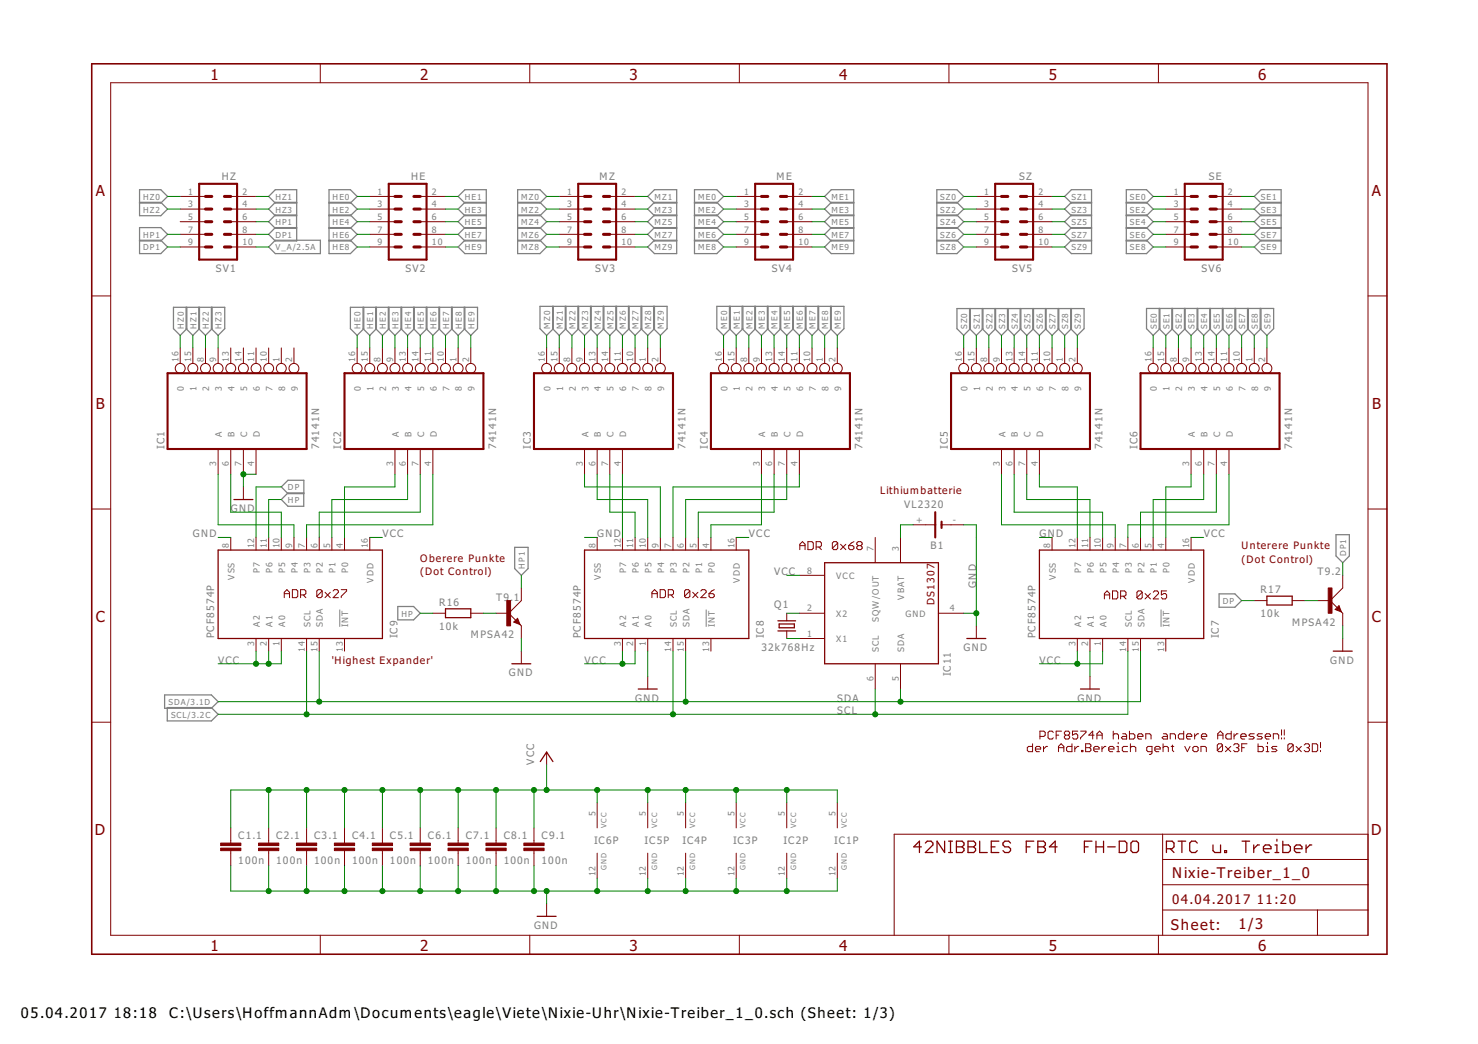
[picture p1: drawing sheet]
<svg xmlns="http://www.w3.org/2000/svg" width="297mm" height="210mm" viewBox="0 0 297 210" stroke-linecap="round" stroke-linejoin="round" font-family="sans-serif">
<defs><g id="words">
<g font-size="3.7" fill="#800000">
<text x="42.3" y="16">1</text>
<text x="84.4" y="16">2</text>
<text x="126.5" y="16">3</text>
<text x="168.7" y="16">4</text>
<text x="210.8" y="16">5</text>
<text x="252.9" y="16">6</text>
<text x="19.2" y="39.4">A</text>
<text x="275.7" y="39.4">A</text>
<text x="19.3" y="82.2">B</text>
<text x="275.8" y="82.2">B</text>
<text x="19.2" y="125.1">C</text>
<text x="275.7" y="125.1">C</text>
<text x="19.1" y="167.9">D</text>
<text x="275.6" y="167.9">D</text>
<text x="42.3" y="191.2">1</text>
<text x="84.4" y="191.2">2</text>
<text x="126.5" y="191.2">3</text>
<text x="168.7" y="191.2">4</text>
<text x="210.8" y="191.2">5</text>
<text x="252.9" y="191.2">6</text>
</g>
<g font-size="3.6" fill="#800000">
<text x="235.6" y="176.6">Nixie-Treiber_1_0</text>
<text x="235.3" y="186.9">Sheet:</text>
<text x="248.9" y="186.8">1/3</text>
</g>
<g font-size="3.5">
<text x="4.2" y="204.7">05.04.2017</text>
<text x="22.9" y="204.7">18:18</text>
<text x="34" y="204.7">C:\Users\HoffmannAdm\Documents\eagle\Viete\Nixie-Uhr\Nixie-Treiber_1_0.sch (Sheet: 1/3)</text>
</g>
<g font-size="3.2" fill="#800000">
<text x="235.6" y="181.7">04.04.2017</text>
<text x="252.6" y="181.7">11:20</text>
</g>
<g font-size="2.5" fill="#808080">
<text x="44.6" y="36.2">HZ</text>
<text x="82.6" y="36.2">HE</text>
<text x="120.5" y="36.2">MZ</text>
<text x="156.1" y="36.2">ME</text>
<text x="204.8" y="36.2">SZ</text>
<text x="242.9" y="36.2">SE</text>
<text x="43.4" y="54.7">SV1</text>
<text x="81.5" y="54.7">SV2</text>
<text x="119.6" y="54.7">SV3</text>
<text x="155.1" y="54.7">SV4</text>
<text x="203.4" y="54.7">SV5</text>
<text x="241.5" y="54.7">SV6</text>
<text x="33" y="90.3" transform="rotate(-90 33 90.3)">IC1</text>
<text x="64.1" y="90.3" transform="rotate(-90 64.1 90.3)">74141N</text>
<text x="68.6" y="90.3" transform="rotate(-90 68.6 90.3)">IC2</text>
<text x="99.7" y="90.3" transform="rotate(-90 99.7 90.3)">74141N</text>
<text x="106.7" y="90.3" transform="rotate(-90 106.7 90.3)">IC3</text>
<text x="137.8" y="90.3" transform="rotate(-90 137.8 90.3)">74141N</text>
<text x="142.2" y="90.3" transform="rotate(-90 142.2 90.3)">IC4</text>
<text x="173.3" y="90.3" transform="rotate(-90 173.3 90.3)">74141N</text>
<text x="190.5" y="90.3" transform="rotate(-90 190.5 90.3)">IC5</text>
<text x="221.6" y="90.3" transform="rotate(-90 221.6 90.3)">74141N</text>
<text x="228.6" y="90.3" transform="rotate(-90 228.6 90.3)">IC6</text>
<text x="259.7" y="90.3" transform="rotate(-90 259.7 90.3)">74141N</text>
<text x="46.4" y="103">GND</text>
<text x="181.7" y="102.2">VL2320</text>
<text x="38.8" y="108.1">GND</text>
<text x="76.8" y="108.1">VCC</text>
<text x="120" y="108.1">GND</text>
<text x="150.5" y="108.1">VCC</text>
<text x="187" y="110.5">B1</text>
<text x="208.9" y="108.1">GN</text>
<text x="212.2" y="108.1">D</text>
<text x="241.9" y="108.1">VCC</text>
<text x="155.6" y="115.7">VCC</text>
<text x="196.2" y="118.2" transform="rotate(-90 196.2 118.2)">GND</text>
<text x="253.3" y="119.3">R17</text>
<text x="264.8" y="115.7">T9.2</text>
<text x="88.3" y="121.8">R16</text>
<text x="99.7" y="120.8">T9.1</text>
<text x="155.6" y="122.3">Q1</text>
<text x="253.3" y="124.1">10k</text>
<text x="259.7" y="125.8">MPSA42</text>
<text x="43.1" y="128.4" transform="rotate(-90 43.1 128.4)">PCF8574P</text>
<text x="79.9" y="128.4" transform="rotate(-90 79.9 128.4)">IC9</text>
<text x="88.3" y="126.6">10k</text>
<text x="94.6" y="128.4">MPSA42</text>
<text x="116.7" y="128.4" transform="rotate(-90 116.7 128.4)">PCF8574P</text>
<text x="153" y="130.9">32k768Hz</text>
<text x="153.5" y="128.4" transform="rotate(-90 153.5 128.4)">IC8</text>
<text x="193.7" y="130.9">GND</text>
<text x="208.1" y="128.4" transform="rotate(-90 208.1 128.4)">PCF8574P</text>
<text x="245" y="128.4" transform="rotate(-90 245 128.4)">IC7</text>
<text x="43.8" y="133.4">VCC</text>
<text x="102.2" y="136">GND</text>
<text x="117.5" y="133.4">VCC</text>
<text x="191.1" y="136" transform="rotate(-90 191.1 136)">IC11</text>
<text x="208.9" y="133.4">VCC</text>
<text x="267.3" y="133.4">GND</text>
<text x="127.6" y="141.1">GND</text>
<text x="168.3" y="141.1">SDA</text>
<text x="168.3" y="143.6">SCL</text>
<text x="216.5" y="141.1">GND</text>
<text x="107.3" y="153.8" transform="rotate(-90 107.3 153.8)">VCC</text>
<text x="47.9" y="173.7">100n</text>
<text x="47.9" y="168.6">C1.1</text>
<text x="55.5" y="173.7">100n</text>
<text x="55.5" y="168.6">C2.1</text>
<text x="63.1" y="173.7">100n</text>
<text x="63.1" y="168.6">C3.1</text>
<text x="70.8" y="173.7">100n</text>
<text x="70.8" y="168.6">C4.1</text>
<text x="78.4" y="173.7">100n</text>
<text x="78.4" y="168.6">C5.1</text>
<text x="86" y="173.7">100n</text>
<text x="86" y="168.6">C6.1</text>
<text x="93.6" y="173.7">100n</text>
<text x="93.6" y="168.6">C7.1</text>
<text x="101.2" y="173.7">100n</text>
<text x="101.2" y="168.6">C8.1</text>
<text x="108.8" y="173.7">100n</text>
<text x="108.8" y="168.6">C9.1</text>
<text x="119.4" y="169.6">IC6P</text>
<text x="129.5" y="169.6">IC5P</text>
<text x="137.2" y="169.6">IC4P</text>
<text x="147.3" y="169.6">IC3P</text>
<text x="157.5" y="169.6">IC2P</text>
<text x="167.6" y="169.6">IC1P</text>
<text x="107.3" y="186.8">GND</text>
</g>
<g font-size="2.5" fill="#800000">
<text x="176.9" y="99.4">Lithiumbatterie</text>
<text x="84.5" y="113">Oberere Punkte</text>
<text x="249.5" y="110.5">Unterere Punkte</text>
<text x="249.5" y="113.1">(Dot Control)</text>
<text x="84.5" y="115.7">(Dot Control)</text>
<text x="187.8" y="121.6" transform="rotate(-90 187.8 121.6)">DS1307</text>
<text x="66.7" y="133.4">'Highest Expander'</text>
</g>
<g font-size="2.1" fill="#808080">
<text x="37.8" y="39.1">1</text>
<text x="37.8" y="41.7">3</text>
<text x="48.7" y="39.1">2</text>
<text x="48.7" y="41.7">4</text>
<text x="75.9" y="39.1">1</text>
<text x="75.9" y="41.7">3</text>
<text x="86.8" y="39.1">2</text>
<text x="86.8" y="41.7">4</text>
<text x="114" y="39.1">1</text>
<text x="114" y="41.7">3</text>
<text x="124.9" y="39.1">2</text>
<text x="124.9" y="41.7">4</text>
<text x="149.5" y="39.1">1</text>
<text x="149.5" y="41.7">3</text>
<text x="160.4" y="39.1">2</text>
<text x="160.4" y="41.7">4</text>
<text x="197.8" y="39.1">1</text>
<text x="197.8" y="41.7">3</text>
<text x="208.7" y="39.1">2</text>
<text x="208.7" y="41.7">4</text>
<text x="235.9" y="39.1">1</text>
<text x="235.9" y="41.7">3</text>
<text x="246.8" y="39.1">2</text>
<text x="246.8" y="41.7">4</text>
<text x="37.8" y="44.2">5</text>
<text x="37.8" y="46.8">7</text>
<text x="48.7" y="44.2">6</text>
<text x="48.7" y="46.8">8</text>
<text x="75.9" y="44.2">5</text>
<text x="75.9" y="46.8">7</text>
<text x="86.8" y="44.2">6</text>
<text x="86.8" y="46.8">8</text>
<text x="114" y="44.2">5</text>
<text x="114" y="46.8">7</text>
<text x="124.9" y="44.2">6</text>
<text x="124.9" y="46.8">8</text>
<text x="149.5" y="44.2">5</text>
<text x="149.5" y="46.8">7</text>
<text x="160.4" y="44.2">6</text>
<text x="160.4" y="46.8">8</text>
<text x="197.8" y="44.2">5</text>
<text x="197.8" y="46.8">7</text>
<text x="208.7" y="44.2">6</text>
<text x="208.7" y="46.8">8</text>
<text x="235.9" y="44.2">5</text>
<text x="235.9" y="46.8">7</text>
<text x="246.8" y="44.2">6</text>
<text x="246.8" y="46.8">8</text>
<text x="37.8" y="49.3">9</text>
<text x="48.7" y="49.3">10</text>
<text x="75.9" y="49.3">9</text>
<text x="86.8" y="49.3">10</text>
<text x="114" y="49.3">9</text>
<text x="124.9" y="49.3">10</text>
<text x="149.5" y="49.3">9</text>
<text x="160.4" y="49.3">10</text>
<text x="197.8" y="49.3">9</text>
<text x="208.7" y="49.3">10</text>
<text x="235.9" y="49.3">9</text>
<text x="246.8" y="49.3">10</text>
<text x="35.9" y="72.7" transform="rotate(-90 35.9 72.7)">16</text>
<text x="38.4" y="72.7" transform="rotate(-90 38.4 72.7)">15</text>
<text x="40.9" y="72.7" transform="rotate(-90 40.9 72.7)">8</text>
<text x="43.5" y="72.7" transform="rotate(-90 43.5 72.7)">9</text>
<text x="46" y="72.7" transform="rotate(-90 46 72.7)">13</text>
<text x="48.6" y="72.7" transform="rotate(-90 48.6 72.7)">14</text>
<text x="51.1" y="72.7" transform="rotate(-90 51.1 72.7)">11</text>
<text x="53.6" y="72.7" transform="rotate(-90 53.6 72.7)">10</text>
<text x="56.2" y="72.7" transform="rotate(-90 56.2 72.7)">1</text>
<text x="58.7" y="72.7" transform="rotate(-90 58.7 72.7)">2</text>
<text x="71.4" y="72.7" transform="rotate(-90 71.4 72.7)">16</text>
<text x="74" y="72.7" transform="rotate(-90 74 72.7)">15</text>
<text x="76.5" y="72.7" transform="rotate(-90 76.5 72.7)">8</text>
<text x="79" y="72.7" transform="rotate(-90 79 72.7)">9</text>
<text x="81.6" y="72.7" transform="rotate(-90 81.6 72.7)">13</text>
<text x="84.1" y="72.7" transform="rotate(-90 84.1 72.7)">14</text>
<text x="86.6" y="72.7" transform="rotate(-90 86.6 72.7)">11</text>
<text x="89.2" y="72.7" transform="rotate(-90 89.2 72.7)">10</text>
<text x="91.7" y="72.7" transform="rotate(-90 91.7 72.7)">1</text>
<text x="94.3" y="72.7" transform="rotate(-90 94.3 72.7)">2</text>
<text x="109.5" y="72.7" transform="rotate(-90 109.5 72.7)">16</text>
<text x="112" y="72.7" transform="rotate(-90 112 72.7)">15</text>
<text x="114.6" y="72.7" transform="rotate(-90 114.6 72.7)">8</text>
<text x="117.1" y="72.7" transform="rotate(-90 117.1 72.7)">9</text>
<text x="119.7" y="72.7" transform="rotate(-90 119.7 72.7)">13</text>
<text x="122.2" y="72.7" transform="rotate(-90 122.2 72.7)">14</text>
<text x="124.7" y="72.7" transform="rotate(-90 124.7 72.7)">11</text>
<text x="127.3" y="72.7" transform="rotate(-90 127.3 72.7)">10</text>
<text x="129.8" y="72.7" transform="rotate(-90 129.8 72.7)">1</text>
<text x="132.4" y="72.7" transform="rotate(-90 132.4 72.7)">2</text>
<text x="145.1" y="72.7" transform="rotate(-90 145.1 72.7)">16</text>
<text x="147.6" y="72.7" transform="rotate(-90 147.6 72.7)">15</text>
<text x="150.1" y="72.7" transform="rotate(-90 150.1 72.7)">8</text>
<text x="152.7" y="72.7" transform="rotate(-90 152.7 72.7)">9</text>
<text x="155.2" y="72.7" transform="rotate(-90 155.2 72.7)">13</text>
<text x="157.8" y="72.7" transform="rotate(-90 157.8 72.7)">14</text>
<text x="160.3" y="72.7" transform="rotate(-90 160.3 72.7)">11</text>
<text x="162.8" y="72.7" transform="rotate(-90 162.8 72.7)">10</text>
<text x="165.4" y="72.7" transform="rotate(-90 165.4 72.7)">1</text>
<text x="167.9" y="72.7" transform="rotate(-90 167.9 72.7)">2</text>
<text x="193.3" y="72.7" transform="rotate(-90 193.3 72.7)">16</text>
<text x="195.8" y="72.7" transform="rotate(-90 195.8 72.7)">15</text>
<text x="198.4" y="72.7" transform="rotate(-90 198.4 72.7)">8</text>
<text x="200.9" y="72.7" transform="rotate(-90 200.9 72.7)">9</text>
<text x="203.5" y="72.7" transform="rotate(-90 203.5 72.7)">13</text>
<text x="206" y="72.7" transform="rotate(-90 206 72.7)">14</text>
<text x="208.5" y="72.7" transform="rotate(-90 208.5 72.7)">11</text>
<text x="211.1" y="72.7" transform="rotate(-90 211.1 72.7)">10</text>
<text x="213.6" y="72.7" transform="rotate(-90 213.6 72.7)">1</text>
<text x="216.2" y="72.7" transform="rotate(-90 216.2 72.7)">2</text>
<text x="231.4" y="72.7" transform="rotate(-90 231.4 72.7)">16</text>
<text x="233.9" y="72.7" transform="rotate(-90 233.9 72.7)">15</text>
<text x="236.5" y="72.7" transform="rotate(-90 236.5 72.7)">8</text>
<text x="239" y="72.7" transform="rotate(-90 239 72.7)">9</text>
<text x="241.6" y="72.7" transform="rotate(-90 241.6 72.7)">13</text>
<text x="244.1" y="72.7" transform="rotate(-90 244.1 72.7)">14</text>
<text x="246.6" y="72.7" transform="rotate(-90 246.6 72.7)">11</text>
<text x="249.2" y="72.7" transform="rotate(-90 249.2 72.7)">10</text>
<text x="251.7" y="72.7" transform="rotate(-90 251.7 72.7)">1</text>
<text x="254.3" y="72.7" transform="rotate(-90 254.3 72.7)">2</text>
<text x="37" y="78.5" transform="rotate(-90 37 78.5)">0</text>
<text x="39.5" y="78.5" transform="rotate(-90 39.5 78.5)">1</text>
<text x="42.1" y="78.5" transform="rotate(-90 42.1 78.5)">2</text>
<text x="44.6" y="78.5" transform="rotate(-90 44.6 78.5)">3</text>
<text x="47.1" y="78.5" transform="rotate(-90 47.1 78.5)">4</text>
<text x="49.7" y="78.5" transform="rotate(-90 49.7 78.5)">5</text>
<text x="52.2" y="78.5" transform="rotate(-90 52.2 78.5)">6</text>
<text x="54.8" y="78.5" transform="rotate(-90 54.8 78.5)">7</text>
<text x="57.3" y="78.5" transform="rotate(-90 57.3 78.5)">8</text>
<text x="59.8" y="78.5" transform="rotate(-90 59.8 78.5)">9</text>
<text x="72.5" y="78.5" transform="rotate(-90 72.5 78.5)">0</text>
<text x="75.1" y="78.5" transform="rotate(-90 75.1 78.5)">1</text>
<text x="77.6" y="78.5" transform="rotate(-90 77.6 78.5)">2</text>
<text x="80.1" y="78.5" transform="rotate(-90 80.1 78.5)">3</text>
<text x="82.7" y="78.5" transform="rotate(-90 82.7 78.5)">4</text>
<text x="85.2" y="78.5" transform="rotate(-90 85.2 78.5)">5</text>
<text x="87.8" y="78.5" transform="rotate(-90 87.8 78.5)">6</text>
<text x="90.3" y="78.5" transform="rotate(-90 90.3 78.5)">7</text>
<text x="92.8" y="78.5" transform="rotate(-90 92.8 78.5)">8</text>
<text x="95.4" y="78.5" transform="rotate(-90 95.4 78.5)">9</text>
<text x="110.6" y="78.5" transform="rotate(-90 110.6 78.5)">0</text>
<text x="113.2" y="78.5" transform="rotate(-90 113.2 78.5)">1</text>
<text x="115.7" y="78.5" transform="rotate(-90 115.7 78.5)">2</text>
<text x="118.2" y="78.5" transform="rotate(-90 118.2 78.5)">3</text>
<text x="120.8" y="78.5" transform="rotate(-90 120.8 78.5)">4</text>
<text x="123.3" y="78.5" transform="rotate(-90 123.3 78.5)">5</text>
<text x="125.9" y="78.5" transform="rotate(-90 125.9 78.5)">6</text>
<text x="128.4" y="78.5" transform="rotate(-90 128.4 78.5)">7</text>
<text x="130.9" y="78.5" transform="rotate(-90 130.9 78.5)">8</text>
<text x="133.5" y="78.5" transform="rotate(-90 133.5 78.5)">9</text>
<text x="146.2" y="78.5" transform="rotate(-90 146.2 78.5)">0</text>
<text x="148.7" y="78.5" transform="rotate(-90 148.7 78.5)">1</text>
<text x="151.3" y="78.5" transform="rotate(-90 151.3 78.5)">2</text>
<text x="153.8" y="78.5" transform="rotate(-90 153.8 78.5)">3</text>
<text x="156.3" y="78.5" transform="rotate(-90 156.3 78.5)">4</text>
<text x="158.9" y="78.5" transform="rotate(-90 158.9 78.5)">5</text>
<text x="161.4" y="78.5" transform="rotate(-90 161.4 78.5)">6</text>
<text x="164" y="78.5" transform="rotate(-90 164 78.5)">7</text>
<text x="166.5" y="78.5" transform="rotate(-90 166.5 78.5)">8</text>
<text x="169" y="78.5" transform="rotate(-90 169 78.5)">9</text>
<text x="194.4" y="78.5" transform="rotate(-90 194.4 78.5)">0</text>
<text x="197" y="78.5" transform="rotate(-90 197 78.5)">1</text>
<text x="199.5" y="78.5" transform="rotate(-90 199.5 78.5)">2</text>
<text x="202" y="78.5" transform="rotate(-90 202 78.5)">3</text>
<text x="204.6" y="78.5" transform="rotate(-90 204.6 78.5)">4</text>
<text x="207.1" y="78.5" transform="rotate(-90 207.1 78.5)">5</text>
<text x="209.7" y="78.5" transform="rotate(-90 209.7 78.5)">6</text>
<text x="212.2" y="78.5" transform="rotate(-90 212.2 78.5)">7</text>
<text x="214.7" y="78.5" transform="rotate(-90 214.7 78.5)">8</text>
<text x="217.3" y="78.5" transform="rotate(-90 217.3 78.5)">9</text>
<text x="232.5" y="78.5" transform="rotate(-90 232.5 78.5)">0</text>
<text x="235.1" y="78.5" transform="rotate(-90 235.1 78.5)">1</text>
<text x="237.6" y="78.5" transform="rotate(-90 237.6 78.5)">2</text>
<text x="240.1" y="78.5" transform="rotate(-90 240.1 78.5)">3</text>
<text x="242.7" y="78.5" transform="rotate(-90 242.7 78.5)">4</text>
<text x="245.2" y="78.5" transform="rotate(-90 245.2 78.5)">5</text>
<text x="247.8" y="78.5" transform="rotate(-90 247.8 78.5)">6</text>
<text x="250.3" y="78.5" transform="rotate(-90 250.3 78.5)">7</text>
<text x="252.8" y="78.5" transform="rotate(-90 252.8 78.5)">8</text>
<text x="255.4" y="78.5" transform="rotate(-90 255.4 78.5)">9</text>
<text x="44.6" y="87.9" transform="rotate(-90 44.6 87.9)">A</text>
<text x="47.1" y="87.9" transform="rotate(-90 47.1 87.9)">B</text>
<text x="49.7" y="87.9" transform="rotate(-90 49.7 87.9)">C</text>
<text x="52.2" y="87.9" transform="rotate(-90 52.2 87.9)">D</text>
<text x="80.1" y="87.9" transform="rotate(-90 80.1 87.9)">A</text>
<text x="82.7" y="87.9" transform="rotate(-90 82.7 87.9)">B</text>
<text x="85.2" y="87.9" transform="rotate(-90 85.2 87.9)">C</text>
<text x="87.8" y="87.9" transform="rotate(-90 87.8 87.9)">D</text>
<text x="118.2" y="87.9" transform="rotate(-90 118.2 87.9)">A</text>
<text x="120.8" y="87.9" transform="rotate(-90 120.8 87.9)">B</text>
<text x="123.3" y="87.9" transform="rotate(-90 123.3 87.9)">C</text>
<text x="125.9" y="87.9" transform="rotate(-90 125.9 87.9)">D</text>
<text x="153.8" y="87.9" transform="rotate(-90 153.8 87.9)">A</text>
<text x="156.3" y="87.9" transform="rotate(-90 156.3 87.9)">B</text>
<text x="158.9" y="87.9" transform="rotate(-90 158.9 87.9)">C</text>
<text x="161.4" y="87.9" transform="rotate(-90 161.4 87.9)">D</text>
<text x="202" y="87.9" transform="rotate(-90 202 87.9)">A</text>
<text x="204.6" y="87.9" transform="rotate(-90 204.6 87.9)">B</text>
<text x="207.1" y="87.9" transform="rotate(-90 207.1 87.9)">C</text>
<text x="209.7" y="87.9" transform="rotate(-90 209.7 87.9)">D</text>
<text x="240.1" y="87.9" transform="rotate(-90 240.1 87.9)">A</text>
<text x="242.7" y="87.9" transform="rotate(-90 242.7 87.9)">B</text>
<text x="245.2" y="87.9" transform="rotate(-90 245.2 87.9)">C</text>
<text x="247.8" y="87.9" transform="rotate(-90 247.8 87.9)">D</text>
<text x="43.5" y="93.8" transform="rotate(-90 43.5 93.8)">3</text>
<text x="46" y="93.8" transform="rotate(-90 46 93.8)">6</text>
<text x="48.6" y="93.8" transform="rotate(-90 48.6 93.8)">7</text>
<text x="51.1" y="93.8" transform="rotate(-90 51.1 93.8)">4</text>
<text x="79" y="93.8" transform="rotate(-90 79 93.8)">3</text>
<text x="81.6" y="93.8" transform="rotate(-90 81.6 93.8)">6</text>
<text x="84.1" y="93.8" transform="rotate(-90 84.1 93.8)">7</text>
<text x="86.6" y="93.8" transform="rotate(-90 86.6 93.8)">4</text>
<text x="117.1" y="93.8" transform="rotate(-90 117.1 93.8)">3</text>
<text x="119.7" y="93.8" transform="rotate(-90 119.7 93.8)">6</text>
<text x="122.2" y="93.8" transform="rotate(-90 122.2 93.8)">7</text>
<text x="124.7" y="93.8" transform="rotate(-90 124.7 93.8)">4</text>
<text x="152.7" y="93.8" transform="rotate(-90 152.7 93.8)">3</text>
<text x="155.2" y="93.8" transform="rotate(-90 155.2 93.8)">6</text>
<text x="157.8" y="93.8" transform="rotate(-90 157.8 93.8)">7</text>
<text x="160.3" y="93.8" transform="rotate(-90 160.3 93.8)">4</text>
<text x="200.9" y="93.8" transform="rotate(-90 200.9 93.8)">3</text>
<text x="203.5" y="93.8" transform="rotate(-90 203.5 93.8)">6</text>
<text x="206" y="93.8" transform="rotate(-90 206 93.8)">7</text>
<text x="208.5" y="93.8" transform="rotate(-90 208.5 93.8)">4</text>
<text x="239" y="93.8" transform="rotate(-90 239 93.8)">3</text>
<text x="241.6" y="93.8" transform="rotate(-90 241.6 93.8)">6</text>
<text x="244.1" y="93.8" transform="rotate(-90 244.1 93.8)">7</text>
<text x="246.6" y="93.8" transform="rotate(-90 246.6 93.8)">4</text>
<text x="184.1" y="105.2">+</text>
<text x="191.5" y="105.2">-</text>
<text x="46" y="110.2" transform="rotate(-90 46 110.2)">8</text>
<text x="51.1" y="110.2" transform="rotate(-90 51.1 110.2)">12</text>
<text x="53.6" y="110.2" transform="rotate(-90 53.6 110.2)">11</text>
<text x="56.2" y="110.2" transform="rotate(-90 56.2 110.2)">10</text>
<text x="58.7" y="110.2" transform="rotate(-90 58.7 110.2)">9</text>
<text x="61.3" y="110.2" transform="rotate(-90 61.3 110.2)">7</text>
<text x="63.8" y="110.2" transform="rotate(-90 63.8 110.2)">6</text>
<text x="66.3" y="110.2" transform="rotate(-90 66.3 110.2)">5</text>
<text x="68.9" y="110.2" transform="rotate(-90 68.9 110.2)">4</text>
<text x="74" y="110.2" transform="rotate(-90 74 110.2)">16</text>
<text x="119.7" y="110.2" transform="rotate(-90 119.7 110.2)">8</text>
<text x="124.7" y="110.2" transform="rotate(-90 124.7 110.2)">12</text>
<text x="127.3" y="110.2" transform="rotate(-90 127.3 110.2)">11</text>
<text x="129.8" y="110.2" transform="rotate(-90 129.8 110.2)">10</text>
<text x="132.4" y="110.2" transform="rotate(-90 132.4 110.2)">9</text>
<text x="134.9" y="110.2" transform="rotate(-90 134.9 110.2)">7</text>
<text x="137.4" y="110.2" transform="rotate(-90 137.4 110.2)">6</text>
<text x="140" y="110.2" transform="rotate(-90 140 110.2)">5</text>
<text x="142.5" y="110.2" transform="rotate(-90 142.5 110.2)">4</text>
<text x="147.6" y="110.2" transform="rotate(-90 147.6 110.2)">16</text>
<text x="175.5" y="110.8" transform="rotate(-90 175.5 110.8)">7</text>
<text x="180.6" y="110.8" transform="rotate(-90 180.6 110.8)">3</text>
<text x="211.1" y="110.2" transform="rotate(-90 211.1 110.2)">8</text>
<text x="216.2" y="110.2" transform="rotate(-90 216.2 110.2)">12</text>
<text x="218.7" y="110.2" transform="rotate(-90 218.7 110.2)">11</text>
<text x="221.2" y="110.2" transform="rotate(-90 221.2 110.2)">10</text>
<text x="223.8" y="110.2" transform="rotate(-90 223.8 110.2)">9</text>
<text x="226.3" y="110.2" transform="rotate(-90 226.3 110.2)">7</text>
<text x="228.9" y="110.2" transform="rotate(-90 228.9 110.2)">6</text>
<text x="231.4" y="110.2" transform="rotate(-90 231.4 110.2)">5</text>
<text x="233.9" y="110.2" transform="rotate(-90 233.9 110.2)">4</text>
<text x="239" y="110.2" transform="rotate(-90 239 110.2)">16</text>
<text x="47.1" y="116.6" transform="rotate(-90 47.1 116.6)">VSS</text>
<text x="52.2" y="115.3" transform="rotate(-90 52.2 115.3)">P7</text>
<text x="54.8" y="115.3" transform="rotate(-90 54.8 115.3)">P6</text>
<text x="57.3" y="115.3" transform="rotate(-90 57.3 115.3)">P5</text>
<text x="59.8" y="115.3" transform="rotate(-90 59.8 115.3)">P4</text>
<text x="62.4" y="115.3" transform="rotate(-90 62.4 115.3)">P3</text>
<text x="64.9" y="115.3" transform="rotate(-90 64.9 115.3)">P2</text>
<text x="67.4" y="115.3" transform="rotate(-90 67.4 115.3)">P1</text>
<text x="70" y="115.3" transform="rotate(-90 70 115.3)">P0</text>
<text x="75.1" y="117.1" transform="rotate(-90 75.1 117.1)">VDD</text>
<text x="120.8" y="116.6" transform="rotate(-90 120.8 116.6)">VSS</text>
<text x="125.9" y="115.3" transform="rotate(-90 125.9 115.3)">P7</text>
<text x="128.4" y="115.3" transform="rotate(-90 128.4 115.3)">P6</text>
<text x="130.9" y="115.3" transform="rotate(-90 130.9 115.3)">P5</text>
<text x="133.5" y="115.3" transform="rotate(-90 133.5 115.3)">P4</text>
<text x="136" y="115.3" transform="rotate(-90 136 115.3)">P3</text>
<text x="138.6" y="115.3" transform="rotate(-90 138.6 115.3)">P2</text>
<text x="141.1" y="115.3" transform="rotate(-90 141.1 115.3)">P1</text>
<text x="143.6" y="115.3" transform="rotate(-90 143.6 115.3)">P0</text>
<text x="148.7" y="117.1" transform="rotate(-90 148.7 117.1)">VDD</text>
<text x="162.2" y="115.3">8</text>
<text x="168.1" y="116.4">VCC</text>
<text x="212.2" y="116.6" transform="rotate(-90 212.2 116.6)">VSS</text>
<text x="217.3" y="115.3" transform="rotate(-90 217.3 115.3)">P7</text>
<text x="219.8" y="115.3" transform="rotate(-90 219.8 115.3)">P6</text>
<text x="222.4" y="115.3" transform="rotate(-90 222.4 115.3)">P5</text>
<text x="224.9" y="115.3" transform="rotate(-90 224.9 115.3)">P4</text>
<text x="227.4" y="115.3" transform="rotate(-90 227.4 115.3)">P3</text>
<text x="230" y="115.3" transform="rotate(-90 230 115.3)">P2</text>
<text x="232.5" y="115.3" transform="rotate(-90 232.5 115.3)">P1</text>
<text x="235.1" y="115.3" transform="rotate(-90 235.1 115.3)">P0</text>
<text x="240.1" y="117.1" transform="rotate(-90 240.1 117.1)">VDD</text>
<text x="162.2" y="122.9">2</text>
<text x="168.1" y="124.1">X2</text>
<text x="176.7" y="125.1" transform="rotate(-90 176.7 125.1)">SQW/OUT</text>
<text x="181.7" y="120.6" transform="rotate(-90 181.7 120.6)">VBAT</text>
<text x="182" y="124.1">GND</text>
<text x="190.9" y="122.9">4</text>
<text x="51.1" y="129.9" transform="rotate(-90 51.1 129.9)">3</text>
<text x="52.2" y="126" transform="rotate(-90 52.2 126)">A2</text>
<text x="53.6" y="129.9" transform="rotate(-90 53.6 129.9)">2</text>
<text x="54.8" y="126" transform="rotate(-90 54.8 126)">A1</text>
<text x="56.2" y="129.9" transform="rotate(-90 56.2 129.9)">1</text>
<text x="57.3" y="126" transform="rotate(-90 57.3 126)">A0</text>
<text x="61.3" y="131.1" transform="rotate(-90 61.3 131.1)">14</text>
<text x="62.4" y="126" transform="rotate(-90 62.4 126)">SCL</text>
<text x="63.8" y="131.1" transform="rotate(-90 63.8 131.1)">15</text>
<text x="64.9" y="126" transform="rotate(-90 64.9 126)">SDA</text>
<text x="68.9" y="131.1" transform="rotate(-90 68.9 131.1)">13</text>
<text x="70" y="126" transform="rotate(-90 70 126)">INT</text>
<text x="124.7" y="129.9" transform="rotate(-90 124.7 129.9)">3</text>
<text x="125.9" y="126" transform="rotate(-90 125.9 126)">A2</text>
<text x="127.3" y="129.9" transform="rotate(-90 127.3 129.9)">2</text>
<text x="128.4" y="126" transform="rotate(-90 128.4 126)">A1</text>
<text x="129.8" y="129.9" transform="rotate(-90 129.8 129.9)">1</text>
<text x="130.9" y="126" transform="rotate(-90 130.9 126)">A0</text>
<text x="134.9" y="131.1" transform="rotate(-90 134.9 131.1)">14</text>
<text x="136" y="126" transform="rotate(-90 136 126)">SCL</text>
<text x="137.4" y="131.1" transform="rotate(-90 137.4 131.1)">15</text>
<text x="138.6" y="126" transform="rotate(-90 138.6 126)">SDA</text>
<text x="142.5" y="131.1" transform="rotate(-90 142.5 131.1)">13</text>
<text x="143.6" y="126" transform="rotate(-90 143.6 126)">INT</text>
<text x="162.2" y="128">1</text>
<text x="168.1" y="129.1">X1</text>
<text x="176.7" y="131.1" transform="rotate(-90 176.7 131.1)">SCL</text>
<text x="181.7" y="131.1" transform="rotate(-90 181.7 131.1)">SDA</text>
<text x="216.2" y="129.9" transform="rotate(-90 216.2 129.9)">3</text>
<text x="217.3" y="126" transform="rotate(-90 217.3 126)">A2</text>
<text x="218.7" y="129.9" transform="rotate(-90 218.7 129.9)">2</text>
<text x="219.8" y="126" transform="rotate(-90 219.8 126)">A1</text>
<text x="221.2" y="129.9" transform="rotate(-90 221.2 129.9)">1</text>
<text x="222.4" y="126" transform="rotate(-90 222.4 126)">A0</text>
<text x="226.3" y="131.1" transform="rotate(-90 226.3 131.1)">14</text>
<text x="227.4" y="126" transform="rotate(-90 227.4 126)">SCL</text>
<text x="228.9" y="131.1" transform="rotate(-90 228.9 131.1)">15</text>
<text x="230" y="126" transform="rotate(-90 230 126)">SDA</text>
<text x="233.9" y="131.1" transform="rotate(-90 233.9 131.1)">13</text>
<text x="235.1" y="126" transform="rotate(-90 235.1 126)">INT</text>
<text x="175.5" y="136.9" transform="rotate(-90 175.5 136.9)">6</text>
<text x="180.6" y="136.9" transform="rotate(-90 180.6 136.9)">5</text>
<text x="119.7" y="164.1" transform="rotate(-90 119.7 164.1)">5</text>
<text x="129.8" y="164.1" transform="rotate(-90 129.8 164.1)">5</text>
<text x="137.4" y="164.1" transform="rotate(-90 137.4 164.1)">5</text>
<text x="147.6" y="164.1" transform="rotate(-90 147.6 164.1)">5</text>
<text x="157.8" y="164.1" transform="rotate(-90 157.8 164.1)">5</text>
<text x="167.9" y="164.1" transform="rotate(-90 167.9 164.1)">5</text>
<text x="119.7" y="176.2" transform="rotate(-90 119.7 176.2)">12</text>
<text x="129.8" y="176.2" transform="rotate(-90 129.8 176.2)">12</text>
<text x="137.4" y="176.2" transform="rotate(-90 137.4 176.2)">12</text>
<text x="147.6" y="176.2" transform="rotate(-90 147.6 176.2)">12</text>
<text x="157.8" y="176.2" transform="rotate(-90 157.8 176.2)">12</text>
<text x="167.9" y="176.2" transform="rotate(-90 167.9 176.2)">12</text>
</g>
<g font-size="2" fill="#808080">
<text x="28.8" y="40.2">HZ0</text>
<text x="55.3" y="40.2">HZ1</text>
<text x="66.8" y="40.2">HE0</text>
<text x="93.4" y="40.2">HE1</text>
<text x="104.7" y="40.2">MZ0</text>
<text x="131.5" y="40.2">MZ1</text>
<text x="140.3" y="40.2">ME0</text>
<text x="167.1" y="40.2">ME1</text>
<text x="189" y="40.2">SZ0</text>
<text x="215.3" y="40.2">SZ1</text>
<text x="227.1" y="40.2">SE0</text>
<text x="253.4" y="40.2">SE1</text>
<text x="28.8" y="42.7">HZ2</text>
<text x="28.8" y="47.8">HP1</text>
<text x="55.3" y="47.8">DP1</text>
<text x="55.3" y="45.3">HP1</text>
<text x="55.3" y="42.7">HZ3</text>
<text x="66.8" y="47.8">HE6</text>
<text x="66.8" y="45.3">HE4</text>
<text x="66.8" y="42.7">HE2</text>
<text x="93.4" y="47.8">HE7</text>
<text x="93.4" y="45.3">HE5</text>
<text x="93.4" y="42.7">HE3</text>
<text x="104.7" y="47.8">MZ6</text>
<text x="104.7" y="45.3">MZ4</text>
<text x="104.7" y="42.7">MZ2</text>
<text x="131.5" y="47.8">MZ7</text>
<text x="131.5" y="45.3">MZ5</text>
<text x="131.5" y="42.7">MZ3</text>
<text x="140.3" y="47.8">ME6</text>
<text x="140.3" y="45.3">ME4</text>
<text x="140.3" y="42.7">ME2</text>
<text x="167.1" y="47.8">ME7</text>
<text x="167.1" y="45.3">ME5</text>
<text x="167.1" y="42.7">ME3</text>
<text x="189" y="47.8">SZ6</text>
<text x="189" y="45.3">SZ4</text>
<text x="189" y="42.7">SZ2</text>
<text x="215.3" y="47.8">SZ7</text>
<text x="215.3" y="45.3">SZ5</text>
<text x="215.3" y="42.7">SZ3</text>
<text x="227.1" y="47.8">SE6</text>
<text x="227.1" y="45.3">SE4</text>
<text x="227.1" y="42.7">SE2</text>
<text x="253.4" y="47.8">SE7</text>
<text x="253.4" y="45.3">SE5</text>
<text x="253.4" y="42.7">SE3</text>
<text x="28.8" y="50.4">DP1</text>
<text x="55.3" y="50.4">V_A/2.5A</text>
<text x="66.8" y="50.4">HE8</text>
<text x="93.4" y="50.4">HE9</text>
<text x="104.7" y="50.4">MZ8</text>
<text x="131.5" y="50.4">MZ9</text>
<text x="140.3" y="50.4">ME8</text>
<text x="167.1" y="50.4">ME9</text>
<text x="189" y="50.4">SZ8</text>
<text x="215.3" y="50.4">SZ9</text>
<text x="227.1" y="50.4">SE8</text>
<text x="253.4" y="50.4">SE9</text>
<text x="36.9" y="66.1" transform="rotate(-90 36.9 66.1)">HZ0</text>
<text x="39.5" y="66.1" transform="rotate(-90 39.5 66.1)">HZ1</text>
<text x="42" y="66.1" transform="rotate(-90 42 66.1)">HZ2</text>
<text x="44.5" y="66.1" transform="rotate(-90 44.5 66.1)">HZ3</text>
<text x="72.5" y="66.1" transform="rotate(-90 72.5 66.1)">HE0</text>
<text x="75" y="66.1" transform="rotate(-90 75 66.1)">HE1</text>
<text x="77.6" y="66.1" transform="rotate(-90 77.6 66.1)">HE2</text>
<text x="80.1" y="66.1" transform="rotate(-90 80.1 66.1)">HE3</text>
<text x="82.6" y="66.1" transform="rotate(-90 82.6 66.1)">HE4</text>
<text x="85.2" y="66.1" transform="rotate(-90 85.2 66.1)">HE5</text>
<text x="87.7" y="66.1" transform="rotate(-90 87.7 66.1)">HE6</text>
<text x="90.3" y="66.1" transform="rotate(-90 90.3 66.1)">HE7</text>
<text x="92.8" y="66.1" transform="rotate(-90 92.8 66.1)">HE8</text>
<text x="95.3" y="66.1" transform="rotate(-90 95.3 66.1)">HE9</text>
<text x="110.6" y="66.1" transform="rotate(-90 110.6 66.1)">MZ0</text>
<text x="113.1" y="66.1" transform="rotate(-90 113.1 66.1)">MZ1</text>
<text x="115.7" y="66.1" transform="rotate(-90 115.7 66.1)">MZ2</text>
<text x="118.2" y="66.1" transform="rotate(-90 118.2 66.1)">MZ3</text>
<text x="120.7" y="66.1" transform="rotate(-90 120.7 66.1)">MZ4</text>
<text x="123.3" y="66.1" transform="rotate(-90 123.3 66.1)">MZ5</text>
<text x="125.8" y="66.1" transform="rotate(-90 125.8 66.1)">MZ6</text>
<text x="128.3" y="66.1" transform="rotate(-90 128.3 66.1)">MZ7</text>
<text x="130.9" y="66.1" transform="rotate(-90 130.9 66.1)">MZ8</text>
<text x="133.4" y="66.1" transform="rotate(-90 133.4 66.1)">MZ9</text>
<text x="146.1" y="66.1" transform="rotate(-90 146.1 66.1)">ME0</text>
<text x="148.7" y="66.1" transform="rotate(-90 148.7 66.1)">ME1</text>
<text x="151.2" y="66.1" transform="rotate(-90 151.2 66.1)">ME2</text>
<text x="153.7" y="66.1" transform="rotate(-90 153.7 66.1)">ME3</text>
<text x="156.3" y="66.1" transform="rotate(-90 156.3 66.1)">ME4</text>
<text x="158.8" y="66.1" transform="rotate(-90 158.8 66.1)">ME5</text>
<text x="161.4" y="66.1" transform="rotate(-90 161.4 66.1)">ME6</text>
<text x="163.9" y="66.1" transform="rotate(-90 163.9 66.1)">ME7</text>
<text x="166.4" y="66.1" transform="rotate(-90 166.4 66.1)">ME8</text>
<text x="169" y="66.1" transform="rotate(-90 169 66.1)">ME9</text>
<text x="194.4" y="66.1" transform="rotate(-90 194.4 66.1)">SZ0</text>
<text x="196.9" y="66.1" transform="rotate(-90 196.9 66.1)">SZ1</text>
<text x="199.5" y="66.1" transform="rotate(-90 199.5 66.1)">SZ2</text>
<text x="202" y="66.1" transform="rotate(-90 202 66.1)">SZ3</text>
<text x="204.5" y="66.1" transform="rotate(-90 204.5 66.1)">SZ4</text>
<text x="207.1" y="66.1" transform="rotate(-90 207.1 66.1)">SZ5</text>
<text x="209.6" y="66.1" transform="rotate(-90 209.6 66.1)">SZ6</text>
<text x="212.2" y="66.1" transform="rotate(-90 212.2 66.1)">SZ7</text>
<text x="214.7" y="66.1" transform="rotate(-90 214.7 66.1)">SZ8</text>
<text x="217.2" y="66.1" transform="rotate(-90 217.2 66.1)">SZ9</text>
<text x="232.5" y="66.1" transform="rotate(-90 232.5 66.1)">SE0</text>
<text x="235" y="66.1" transform="rotate(-90 235 66.1)">SE1</text>
<text x="237.5" y="66.1" transform="rotate(-90 237.5 66.1)">SE2</text>
<text x="240.1" y="66.1" transform="rotate(-90 240.1 66.1)">SE3</text>
<text x="242.6" y="66.1" transform="rotate(-90 242.6 66.1)">SE4</text>
<text x="245.2" y="66.1" transform="rotate(-90 245.2 66.1)">SE5</text>
<text x="247.7" y="66.1" transform="rotate(-90 247.7 66.1)">SE6</text>
<text x="250.2" y="66.1" transform="rotate(-90 250.2 66.1)">SE7</text>
<text x="252.8" y="66.1" transform="rotate(-90 252.8 66.1)">SE8</text>
<text x="255.3" y="66.1" transform="rotate(-90 255.3 66.1)">SE9</text>
<text x="57.9" y="101.1">HP</text>
<text x="57.9" y="98.6">DP</text>
<text x="270.6" y="111.8" transform="rotate(-90 270.6 111.8)">DP1</text>
<text x="105.5" y="114.3" transform="rotate(-90 105.5 114.3)">HP1</text>
<text x="80.7" y="124">HP</text>
<text x="245.7" y="121.5">DP</text>
<text x="33.9" y="141.8">SDA/3.1D</text>
<text x="34.4" y="144.3">SCL/3.2C</text>
</g>
<g font-size="1.8" fill="#808080">
<text x="121.9" y="166.5" transform="rotate(-90 121.9 166.5)">VCC</text>
<text x="132.1" y="166.5" transform="rotate(-90 132.1 166.5)">VCC</text>
<text x="139.7" y="166.5" transform="rotate(-90 139.7 166.5)">VCC</text>
<text x="149.9" y="166.5" transform="rotate(-90 149.9 166.5)">VCC</text>
<text x="160" y="166.5" transform="rotate(-90 160 166.5)">VCC</text>
<text x="170.2" y="166.5" transform="rotate(-90 170.2 166.5)">VCC</text>
<text x="121.9" y="174.8" transform="rotate(-90 121.9 174.8)">GND</text>
<text x="132.1" y="174.8" transform="rotate(-90 132.1 174.8)">GND</text>
<text x="139.7" y="174.8" transform="rotate(-90 139.7 174.8)">GND</text>
<text x="149.9" y="174.8" transform="rotate(-90 149.9 174.8)">GND</text>
<text x="160" y="174.8" transform="rotate(-90 160 174.8)">GND</text>
<text x="170.2" y="174.8" transform="rotate(-90 170.2 174.8)">GND</text>
</g>
</g></defs>
<path d="M68.3 122.6v3.4M141.9 122.6v3.4M233.3 122.6v3.4" fill="none" stroke="#808080" stroke-width=".2"/>
<g fill="none" stroke="#808080" stroke-width=".25">
<path d="M28 48.3h4.3l1.4 1.4-1.4 1.3h-4.3v-5.2h4.3l1.4 1.3-1.4 1.4h-4.3M28 40.7h4.3l1.4 1.3-1.4 1.4h-4.3v-5.3h4.3l1.4 1.4-1.4 1.3h-4.3M55.3 48.3h9.1v2.7h-9.1l-1.3-1.3zM55.3 45.8h4.3v2.7h-4.3l-1.3-1.4zM55.3 43.2h4.3v2.7h-4.3l-1.3-1.3zM59.6 40.7h-4.3l-1.3 1.3 1.3 1.4h4.3v-5.3h-4.3l-1.3 1.4 1.3 1.3h4.3M66.1 40.8h4.3l1.4-1.3-1.4-1.4h-4.3v12.9h4.3l1.4-1.3-1.4-1.4h-4.3M66.1 45.8h4.3l1.4 1.3-1.4 1.4h-4.3M66.1 43.2h4.3l1.4 1.4-1.4 1.3h-4.3M66.1 40.7h4.3l1.4 1.3-1.4 1.4h-4.3M97.7 40.8h-4.3l-1.3-1.3 1.3-1.4h4.3v12.9h-4.3l-1.3-1.3 1.3-1.4h4.3M97.7 45.8h-4.3l-1.3 1.3 1.3 1.4h4.3"/>
<path d="M97.7 43.2h-4.3l-1.3 1.4 1.3 1.3h4.3M97.7 40.7h-4.3l-1.3 1.3 1.3 1.4h4.3M104 40.8h4.5l1.4-1.3-1.4-1.4h-4.5v12.9h4.5l1.4-1.3-1.4-1.4h-4.5M104 45.8h4.5l1.4 1.3-1.4 1.4h-4.5M104 43.2h4.5l1.4 1.4-1.4 1.3h-4.5M104 40.7h4.5l1.4 1.3-1.4 1.4h-4.5M136 40.8h-4.5l-1.3-1.3 1.3-1.4h4.5v12.9h-4.5l-1.3-1.3 1.3-1.4h4.5M136 45.8h-4.5l-1.3 1.3 1.3 1.4h4.5M136 43.2h-4.5l-1.3 1.4 1.3 1.3h4.5M136 40.7h-4.5l-1.3 1.3 1.3 1.4h4.5M139.6 40.8h4.5l1.3-1.3-1.3-1.4h-4.5v12.9h4.5l1.3-1.3-1.3-1.4h-4.5M139.6 45.8h4.5l1.3 1.3-1.3 1.4h-4.5"/>
<path d="M139.6 43.2h4.5l1.3 1.4-1.3 1.3h-4.5M139.6 40.7h4.5l1.3 1.3-1.3 1.4h-4.5M171.6 40.8h-4.5l-1.4-1.3 1.4-1.4h4.5v12.9h-4.5l-1.4-1.3 1.4-1.4h4.5M171.6 45.8h-4.5l-1.4 1.3 1.4 1.4h4.5M171.6 43.2h-4.5l-1.4 1.4 1.4 1.3h4.5M171.6 40.7h-4.5l-1.4 1.3 1.4 1.4h4.5M188.3 40.8h4l1.4-1.3-1.4-1.4h-4v12.9h4l1.4-1.3-1.4-1.4h-4M188.3 45.8h4l1.4 1.3-1.4 1.4h-4M188.3 43.2h4l1.4 1.4-1.4 1.3h-4M188.3 40.7h4l1.4 1.3-1.4 1.4h-4M219.4 40.8h-4.1l-1.3-1.3 1.3-1.4h4.1v12.9h-4.1l-1.3-1.3 1.3-1.4h4.1M219.4 45.8h-4.1l-1.3 1.3 1.3 1.4h4.1"/>
<path d="M219.4 43.2h-4.1l-1.3 1.4 1.3 1.3h4.1M219.4 40.7h-4.1l-1.3 1.3 1.3 1.4h4.1M226.4 40.8h4l1.4-1.3-1.4-1.4h-4v12.9h4l1.4-1.3-1.4-1.4h-4M226.4 45.8h4l1.4 1.3-1.4 1.4h-4M226.4 43.2h4l1.4 1.4-1.4 1.3h-4M226.4 40.7h4l1.4 1.3-1.4 1.4h-4M257.5 40.8h-4.1l-1.3-1.3 1.3-1.4h4.1v12.9h-4.1l-1.3-1.3 1.3-1.4h4.1M257.5 45.8h-4.1l-1.3 1.3 1.3 1.4h4.1M257.5 43.2h-4.1l-1.3 1.4 1.3 1.3h4.1M257.5 40.7h-4.1l-1.3 1.3 1.3 1.4h4.1M37.4 61.8v4.3l1.4 1.3 1.3-1.3v-4.3M37.5 61.8v4.3l-1.3 1.3-1.3-1.3v-4.3h10.3v4.3l-1.4 1.3-1.3-1.3v-4.3"/>
<path d="M39.9 61.8v4.3l1.4 1.3 1.3-1.3v-4.3M73 61.8v4.3l1.3 1.3 1.3-1.3v-4.3M73.1 61.8v4.3l-1.3 1.3-1.4-1.3v-4.3h25.6v4.3l-1.4 1.3-1.3-1.3v-4.3M75.5 61.8v4.3l1.4 1.3 1.3-1.3v-4.3M78 61.8v4.3l1.4 1.3 1.3-1.3v-4.3M80.6 61.8v4.3l1.3 1.3 1.4-1.3v-4.3M83.1 61.8v4.3l1.4 1.3 1.3-1.3v-4.3M85.7 61.8v4.3l1.3 1.3 1.3-1.3v-4.3M88.2 61.8v4.3l1.3 1.3 1.4-1.3v-4.3M90.7 61.8v4.3l1.4 1.3 1.3-1.3v-4.3M111.1 61.6v4.5l1.3 1.3 1.3-1.3v-4.5M111.2 61.6v4.5l-1.3 1.3-1.4-1.3v-4.5h25.6v4.5l-1.4 1.3-1.3-1.3v-4.5"/>
<path d="M113.6 61.6v4.5l1.3 1.3 1.4-1.3v-4.5M116.1 61.6v4.5l1.4 1.3 1.3-1.3v-4.5M118.7 61.6v4.5l1.3 1.3 1.4-1.3v-4.5M121.2 61.6v4.5l1.4 1.3 1.3-1.3v-4.5M123.8 61.6v4.5l1.3 1.3 1.3-1.3v-4.5M126.3 61.6v4.5l1.3 1.3 1.4-1.3v-4.5M128.8 61.6v4.5l1.4 1.3 1.3-1.3v-4.5M146.6 61.6v4.5l1.4 1.3 1.3-1.3v-4.5M146.8 61.6v4.5l-1.4 1.3-1.3-1.3v-4.5h25.5v4.5l-1.3 1.3-1.4-1.3v-4.5M149.1 61.6v4.5l1.4 1.3 1.3-1.3v-4.5M151.7 61.6v4.5l1.3 1.3 1.4-1.3v-4.5M154.2 61.6v4.5l1.4 1.3 1.3-1.3v-4.5"/>
<path d="M156.8 61.6v4.5l1.3 1.3 1.3-1.3v-4.5M159.3 61.6v4.5l1.4 1.3 1.3-1.3v-4.5M161.8 61.6v4.5l1.4 1.3 1.3-1.3v-4.5M164.4 61.6v4.5l1.3 1.3 1.4-1.3v-4.5M194.9 62v4.1l1.3 1.3 1.3-1.3v-4.1M195 62v4.1l-1.3 1.3-1.4-1.3v-4.1h25.6v4.1l-1.4 1.3-1.3-1.3v-4.1M197.4 62v4.1l1.3 1.3 1.4-1.3v-4.1M199.9 62v4.1l1.4 1.3 1.3-1.3v-4.1M202.5 62v4.1l1.3 1.3 1.4-1.3v-4.1M205 62v4.1l1.4 1.3 1.3-1.3v-4.1M207.6 62v4.1l1.3 1.3 1.3-1.3v-4.1M210.1 62v4.1l1.3 1.3 1.4-1.3v-4.1"/>
<path d="M212.6 62v4.1l1.4 1.3 1.3-1.3v-4.1M233 62v4.1l1.3 1.3 1.3-1.3v-4.1M233.1 62v4.1l-1.3 1.3-1.4-1.3v-4.1h25.6v4.1l-1.4 1.3-1.3-1.3v-4.1M235.5 62v4.1l1.3 1.3 1.4-1.3v-4.1M238 62v4.1l1.4 1.3 1.3-1.3v-4.1M240.6 62v4.1l1.3 1.3 1.4-1.3v-4.1M243.1 62v4.1l1.4 1.3 1.3-1.3v-4.1M245.7 62v4.1l1.3 1.3 1.3-1.3v-4.1M248.2 62v4.1l1.3 1.3 1.4-1.3v-4.1M250.7 62v4.1l1.4 1.3 1.3-1.3v-4.1M61 99.1h-3.1l-1.4 1.3 1.4 1.4h3.1l.1-5.2h-3.2l-1.4 1.3 1.4 1.4h3.2M103.4 110h2.7v4.3l-1.3 1.4-1.4-1.4z"/>
<path d="M245 119.4h3.2l1.3 1.4-1.3 1.3h-3.2zM268.5 107.5h2.7v4.3l-1.3 1.3-1.4-1.3zM33.1 139.7h9.4l1.3 1.4-1.3 1.3h-9.4zM79.9 121.9h3.2l1.4 1.4-1.4 1.3h-3.2zM33.6 142.3h8.9l1.3 1.3-1.3 1.3h-8.9z"/>
</g>
<g fill="none" stroke="#800000" stroke-width=".25">
<path d="M43.8 110.6h33.1v17.8h-33.1zM47 100.4h3.8M117.5 110.6h33v17.8h-33zM165.7 113.1h22.9v20.4h-22.9zM208.9 110.6h33v17.8h-33zM254.6 119.9h5.1v1.7h-5.1zM89.5 122.4h5.1v1.8h-5.1zM102.9 133.5h3.8M104 124.6l.3 .7-.8-.2zM104 124.8l-.2 .3M128.3 138.5h3.8M156.3 124.8h3.6"/>
<path d="M156.3 126.9h3.6M156.6 125.5h3v.7h-3zM194.3 128.4h3.8M217.1 138.5h3.9M267.9 130.9h3.9M269.1 122l.2 .8-.7-.3zM269.1 122.3l-.3 .2M108.6 153.1l1.3-1.9 1.2 1.9M185.2 170.3h-1.6l1.2-1.2v2.3M186 169.5l.4-.4h.7l.4 .4v.4l-1.5 1.5h1.5M189.8 169.1v2.3l-1.5-2.3v2.3M190.6 171.4h.8"/>
<path d="M190.6 169.1h.8M191 169.1v2.3M192.2 170.3h1.2M192.2 169.1h1.2l.3 .4v.4l-.3 .4 .3 .3v.4l-.3 .4h-1.2zM194.5 170.3h1.2M194.5 169.1h1.2l.4 .4v.4l-.4 .4 .4 .3v.4l-.4 .4h-1.2zM196.9 169.1v2.3h1.5M199.2 170.3h.8M200.7 169.1h-1.5v2.3h1.5M203.1 169.5l-.4-.4h-.7l-.4 .4v.4l.4 .4h.7l.4 .3v.4l-.4 .4h-.7l-.4-.4M206.2 170.3h.8M207.8 169.1h-1.6v2.3"/>
<path d="M208.6 170.3h1.1M208.6 169.1h1.1l.4 .4v.4l-.4 .4 .4 .3v.4l-.4 .4h-1.1zM212.4 170.3h-1.5l1.2-1.2v2.3M217.9 170.3h.8M219.5 169.1h-1.6v2.3M220.3 170.3h1.5M220.3 169.1v2.3M221.8 169.1v2.3M222.6 170.3h1.5M224.9 169.1h1.2l.4 .4v1.5l-.4 .4h-1.2zM227.3 169.5l.4-.4h.7l.4 .4v1.5l-.4 .4h-.7l-.4-.4zM234.4 170.6h1.2l.3-.3v-.8l-.3-.4h-1.2v2.3"/>
<path d="M235.2 170.6l.7 .8M236.8 169.1h1.5M237.5 169.1v2.3M240.6 169.5l-.4-.4h-.7l-.4 .4v1.5l.4 .4h.7l.4-.4M243.8 169.9v1.1l.4 .4h1.1v-1.5M246.1 171h.4v.4h-.4zM249.6 169.1h1.5M250.4 169.1v2.3M252 169.9v1.5M253.1 169.9h-.4l-.7 .7M253.9 170.6h1.5v-.3l-.3-.4h-.8l-.4 .4v.7l.4 .4h.8M256.2 171.4h.8"/>
<path d="M256.2 169.9h.4v1.5M256.6 168.7v.4M257.8 169.1v2.3h1.2l.3-.4v-.7l-.3-.4h-1.2M260.1 170.6h1.6v-.3l-.4-.4h-.8l-.4 .4v.7l.4 .4h.8M262.5 169.9v1.5M263.6 169.9h-.4l-.7 .7M107.9 184.2h3.9"/>
</g>
<g fill="none" stroke="#800000" stroke-width=".2">
<path d="M22.2 16.6h252.7v171.4h-252.7zM64.4 12.8v3.8M106.5 12.8v3.8M148.6 12.8v3.8M190.7 12.8v3.8M232.8 12.8v3.8M36.2 39.5h5.1M46.4 39.5h5.1M74.3 39.5h5.1M84.5 39.5h5M112.4 39.5h5.1M122.6 39.5h5"/>
<path d="M148 39.5h5M158.1 39.5h5.1M196.2 39.5h5.1M206.4 39.5h5M234.3 39.5h5.1M244.5 39.5h5M18.4 59.5h3.8M36.2 42h5.1M36.2 44.6h5.1M36.2 47.1h5.1M36.2 49.7h5.1M46.4 42h5.1"/>
<path d="M46.4 44.6h5.1M46.4 47.1h5.1M46.4 49.7h5.1M74.3 42h5.1M74.3 44.6h5.1M74.3 47.1h5.1M74.3 49.7h5.1M84.5 42h5M84.5 44.6h5M84.5 47.1h5M84.5 49.7h5M112.4 42h5.1"/>
<path d="M112.4 44.6h5.1M112.4 47.1h5.1M112.4 49.7h5.1M122.6 42h5M122.6 44.6h5M122.6 47.1h5M122.6 49.7h5M148 42h5M148 44.6h5M148 47.1h5M148 49.7h5M158.1 42h5.1"/>
<path d="M158.1 44.6h5.1M158.1 47.1h5.1M158.1 49.7h5.1M196.2 42h5.1M196.2 44.6h5.1M196.2 47.1h5.1M196.2 49.7h5.1M206.4 42h5M206.4 44.6h5M206.4 47.1h5M206.4 49.7h5M234.3 42h5.1"/>
<path d="M234.3 44.6h5.1M234.3 47.1h5.1M234.3 49.7h5.1M244.5 42h5M244.5 44.6h5M244.5 47.1h5M244.5 49.7h5M274.9 59.5h3.8M36.2 70v3.1M38.8 70v3.1M41.3 70v3.1M43.8 70v3.1"/>
<path d="M46.4 70v3.1M48.9 70v3.1M51.5 70v3.1M54 70v3.1M56.5 70v3.1M59.1 70v3.1M71.8 70v3.1M74.3 70v3.1M76.9 70v3.1M79.4 70v3.1M81.9 70v3.1M84.5 70v3.1"/>
<path d="M87 70v3.1M89.5 70v3.1M92.1 70v3.1M94.6 70v3.1M109.9 70v3.1M112.4 70v3.1M114.9 70v3.1M117.5 70v3.1M120 70v3.1M122.6 70v3.1M125.1 70v3.1M127.6 70v3.1"/>
<path d="M130.2 70v3.1M132.7 70v3.1M145.4 70v3.1M148 70v3.1M150.5 70v3.1M153 70v3.1M155.6 70v3.1M158.1 70v3.1M160.7 70v3.1M163.2 70v3.1M165.7 70v3.1M168.3 70v3.1"/>
<path d="M193.7 70v3.1M196.2 70v3.1M198.7 70v3.1M201.3 70v3.1M203.8 70v3.1M206.4 70v3.1M208.9 70v3.1M211.4 70v3.1M214 70v3.1M216.5 70v3.1M231.8 70v3.1M234.3 70v3.1"/>
<path d="M236.8 70v3.1M239.4 70v3.1M241.9 70v3.1M244.5 70v3.1M247 70v3.1M249.5 70v3.1M252.1 70v3.1M254.6 70v3.1M43.8 90.3v5.1M46.4 90.3v5.1M48.9 90.3v5.1M48.9 97.9v2.5"/>
<path d="M51.5 90.3v5.1M79.4 90.3v5.1M81.9 90.3v5.1M84.5 90.3v5.1M87 90.3v5.1M117.5 90.3v5.1M120 90.3v5.1M122.6 90.3v5.1M125.1 90.3v5.1M153 90.3v5.1M155.6 90.3v5.1M158.1 90.3v5.1"/>
<path d="M160.7 90.3v5.1M201.3 90.3v5.1M203.8 90.3v5.1M206.4 90.3v5.1M208.9 90.3v5.1M239.4 90.3v5.1M241.9 90.3v5.1M244.5 90.3v5.1M247 90.3v5.1M18.4 102.3h3.8M46.4 108.1v2.5M51.5 108.1v2.5"/>
<path d="M54 108.1v2.5M56.5 108.1v2.5M57.1 119.4h1.1M58.8 118.6h.8l.2 .2v1.1l-.2 .3h-.8zM59.1 108.1v2.5M60.4 119.6h.8l.3-.2v-.6l-.3-.2h-.8v1.6M60.9 119.6l.6 .6M61.6 108.1v2.5M64.2 108.1v2.5M64.7 118.8v1.1l-.2 .3h-.6l-.2-.3M64.7 118.8l-.2-.2h-.6l-.2 .2v1.1M64.7 118.8l-1 1.1"/>
<path d="M65.3 119.1l1.1 1.1M66.4 119.1l-1.1 1.1M66.7 108.1v2.5M67 118.8l.2-.2h.6l.2 .2v.3l-1 1.1h1M68.6 118.6h1.1v.2l-1.1 1.1v.3M69.2 108.1v2.5M74.3 108.1v2.5M104.8 118.2v2.6l-2.6 2.5M120 108.1v2.5M125.1 108.1v2.5M127.6 108.1v2.5M130.2 108.1v2.5"/>
<path d="M131 119.4h1.1M132.7 118.6h.8l.2 .2v1.1l-.2 .3h-.8zM132.7 108.1v2.5M134.3 119.6h.8l.3-.2v-.6l-.3-.2h-.8v1.6M134.8 119.6l.6 .6M135.3 108.1v2.5M137.8 108.1v2.5M138.6 118.8v1.1l-.2 .3h-.6l-.2-.3M138.6 118.8l-.2-.2h-.6l-.2 .2v1.1M138.6 118.8l-1 1.1M139.2 119.1l1.1 1.1M140.3 119.1l-1.1 1.1"/>
<path d="M140.3 108.1v2.5M140.8 118.8l.3-.2h.5l.3 .2v.3l-1.1 1.1h1.1M142.5 119.4h.8l.3 .2v.3l-.3 .3h-.6l-.2-.3zM142.9 108.1v2.5M143.6 118.6l-.6 .2-.5 .6M148 108.1v2.5M160.7 115.7h5M160.7 110.5v-1.1l.6-.5 .5 .5v1.1M160.7 109.7h1.1M162.4 108.9h.8l.2 .3v1l-.2 .3h-.8zM164 110h.8l.3-.3v-.5l-.3-.3h-.8v1.6M164.5 110l.6 .5"/>
<path d="M168.4 109.2v1l-.3 .3h-.5l-.3-.3M168.4 109.2l-.3-.3h-.5l-.3 .3v1M168.4 109.2l-1.1 1M168.9 109.4l1.1 1.1M170 109.4l-1.1 1.1M170.6 109.7h.8l.2 .3v.2l-.2 .3h-.6l-.2-.3zM171.6 108.9l-.5 .3-.5 .5M172.5 109.7h.5M172.5 109.7l-.3 .3v.2l.3 .3h.5l.3-.3v-.2l-.3-.3M172.5 109.7l-.3-.3v-.2l.3-.3h.5l.3 .3v.2l-.3 .3M175.9 108.1v5M181 108.1v5"/>
<path d="M183.5 105.5h4.5M189.2 105.5h4.5M211.4 108.1v2.5M216.5 108.1v2.5M219.1 108.1v2.5M221.6 108.1v2.5M222 119.6h1M223.6 118.8h.8l.2 .3v1l-.2 .3h-.8zM224.1 108.1v2.5M225.2 119.9h.8l.3-.3v-.5l-.3-.3h-.8v1.6M225.7 119.9l.6 .5M226.7 108.1v2.5"/>
<path d="M229.2 108.1v2.5M229.6 119.1v1l-.3 .3h-.6l-.2-.3M229.6 119.1l-.3-.3h-.6l-.2 .3v1M229.6 119.1l-1.1 1M230.1 119.3l1.1 1.1M231.2 119.3l-1.1 1.1M231.8 108.1v2.5M231.8 119.1l.2-.3h.6l.2 .3v.2l-1 1.1h1M234.3 108.1v2.5M234.5 118.8h-1.1v.8l.5-.3h.3l.3 .3v.5l-.3 .3h-.5l-.3-.3M239.4 108.1v2.5M269.9 115.7v2.5l-2.6 2.6"/>
<path d="M274.9 102.3h3.8M51.5 128.4v2.5M54 128.4v2.5M56.5 128.4v2.5M57.1 120.2v-1.1l.6-.5 .5 .5v1.1M61.6 128.4v2.5M64.2 128.4v2.5M69.2 128.4v2.5M87 123.3h2.5M94.6 123.3h2.6M99.7 123.3h2.5M102.2 123.3l2.6 2.5v2.6"/>
<path d="M104 124.3l.5 1.3-1.2-.5zM104.8 130.9v2.6M125.1 128.4v2.5M127.6 128.4v2.5M130.2 128.4v2.5M130.2 136v2.5M131 120.2v-1.1l.6-.5 .5 .5v1.1M135.3 128.4v2.5M137.8 128.4v2.5M142.9 128.4v2.5M158.1 123.3v1.5M158.1 126.9v1.5"/>
<path d="M160.7 123.3h5M160.7 128.4h5M175.9 133.5v5M181 133.5v5M188.6 123.3h5.1M196.2 125.8v2.6M216.5 128.4v2.5M219.1 128.4v2.5M219.1 136v2.5M221.6 128.4v2.5M222 120.4v-1.1l.5-.5 .5 .5v1.1M226.7 128.4v2.5"/>
<path d="M229.2 128.4v2.5M234.3 128.4v2.5M252.1 120.8h2.5M259.7 120.8h2.5M264.8 120.8h2.5M267.3 120.8l2.6 2.5v2.5M269.1 121.8l.5 1.2-1.3-.5zM269.9 128.4v2.5M18.4 145.2h3.8M109.9 151.2v2.6M207.5 149.5v1.6h-.8l-.2-.2v-.6l.2-.2h.8M208.1 150.6h1v-.3l-.2-.2h-.5l-.3 .2v.6l.3 .2h.5"/>
<path d="M209 148.1h.8l.3-.3v-.5l-.3-.3h-.8v1.6M209.7 150.1v1M210.5 150.1h-.2l-.6 .5M211.7 147.3l-.3-.3h-.5l-.3 .3v1l.3 .3h.5l.3-.3M212.3 147.8h.5M212.7 151.1v-1l.6-.6 .5 .6v1M212.7 150.3h1.1M213.3 147h-1v1.6M214.2 147.8l-.3-.3v-.2l.3-.3h.5l.3 .3v.2l-.3 .3M214.2 147.8l-.3 .3v.2l.3 .3h.5l.3-.3v-.2l-.3-.3M214.2 147.8h.5M215.4 149.5v1.6h-.8l-.2-.2v-.6l.2-.2h.8"/>
<path d="M216 150.1v1M216.6 147h-1.1v.8l.8-.3 .3 .3v.5l-.3 .3h-.5l-.3-.3M216.8 150.1h-.3l-.5 .5M217.2 147h1v.3l-1 1v.3M217.4 150.9h.2v.2h-.2zM218.2 149.5h.8l.2 .3v.3l-.2 .2 .2 .3v.3l-.2 .2h-.8zM218.2 150.3h.8M219.8 150.6h1.1v-.3l-.3-.2h-.5l-.3 .2v.6l.3 .2h.5M219.9 147.8h-1.1l.8-.8v1.6M220.5 147.8h1M220.5 148.6v-1.1l.5-.5 .5 .5v1.1M221.5 150.1v1"/>
<path d="M222.2 150.1h-.2l-.5 .5M222.8 150.6h1.1v-.3l-.3-.2h-.5l-.3 .2v.6l.3 .2h.5M223.7 147.8l.3-.3h.5l.3 .3v.8M223.7 147v1.6M224.5 151.1h.5M224.5 150.1h.2v1M224.7 149.3v.2M225.6 147.5h.6l.2 .3v.8h-.8l-.2-.3 .2-.2h.8M226.6 150.1h-.8l-.2 .2v.6l.2 .2h.8M227 147v1.6h.8l.3-.3v-.5l-.3-.3h-.8M227.2 150.3l.3-.2h.5l.3 .2v.8M227.2 149.5v1.6"/>
<path d="M228.6 148.1h1.1v-.3l-.3-.3h-.5l-.3 .3v.5l.3 .3h.5M230.3 148.6v-1.1h.8l.2 .3v.8M231.5 151.1h-.8l-.2-.2v-.6l.2-.2h.8v1.3l-.2 .3h-.3M232.1 150.6h1.1v-.3l-.3-.2h-.5l-.3 .2v.6l.3 .2h.5M233.7 150.3l.3-.2h.5l.3 .2v.8M233.7 149.5v1.6M233.8 147.5h.5l.3 .3v.8h-.8l-.2-.3 .2-.2h.8M235.2 148.6v-1.1h.8l.2 .3v.8M235.4 150.1h.5M235.6 149.8v1.1l.3 .2M237.9 147v1.6h-.8l-.3-.3v-.5l.3-.3h.8M238.1 150.1l.5 1 .6-1"/>
<path d="M238.5 148.1h1v-.3l-.3-.3h-.5l-.2 .3v.5l.2 .3h.5M239.7 150.3l.3-.2h.5l.3 .2v.6l-.3 .2h-.5l-.3-.2zM240.1 147.5v1.1M240.9 147.5h-.3l-.5 .6M241.4 151.1v-1h.8l.2 .2v.8M241.4 148.1h1.1v-.3l-.2-.3h-.6l-.3 .3v.5l.3 .3h.6M244.7 147.8h1.1M244.7 148.6v-1.1l.6-.5 .5 .5v1.1M245.7 149.8v1.1l-.3 .2h-.5l-.3-.2M245.7 149.8l-.3-.3h-.5l-.3 .3v1.1M245.7 149.8l-1.1 1.1M246.3 150.1l1.1 1"/>
<path d="M247.4 150.1l-1.1 1M247.4 147v1.6h-.8l-.2-.3v-.5l.2-.3h.8M247.9 149.8l.3-.3h.5l.3 .3v.3l-.3 .2M248 147.5v1.1M248.5 150.3h.2M248.7 150.3l.3 .3v.3l-.3 .2h-.5l-.3-.2M248.8 147.5h-.3l-.5 .6M249.4 148.1h1v-.3l-.2-.3h-.6l-.2 .3v.5l.2 .3h.6M249.6 150.3h.5M250.6 149.5h-1v1.6M252.1 147.5h-.8l-.3 .3 .3 .3h.5l.3 .2-.3 .3h-.8M252.8 149.5v1.6h.8l.3-.2v-.6l-.3-.2h-.8"/>
<path d="M253.7 147.5h-.8l-.3 .3 .3 .3h.5l.3 .2-.3 .3h-.8M254.3 148.1h1.1v-.3l-.3-.3h-.5l-.3 .3v.5l.3 .3h.5M254.5 151.1h.5M254.5 150.1h.2v1M254.7 149.3v.2M255.9 148.6v-1.1h.8l.3 .3v.8M256.6 150.1h-.8l-.2 .2 .2 .3h.5l.3 .3-.3 .2h-.7M257.6 146.7v1.1M257.6 148.3v.3M258.1 146.7v1.1M258.1 148.3v.3M259.9 149.8v1.1l-.3 .2h-.5l-.3-.2"/>
<path d="M259.9 149.8l-.3-.3h-.5l-.3 .3v1.1M259.9 149.8l-1.1 1.1M260.5 150.1l1 1M261.5 150.1l-1 1M262.1 149.8l.3-.3h.5l.3 .3v.3l-.3 .2M262.6 150.3h.3M262.9 150.3l.3 .3v.3l-.3 .2h-.5l-.3-.2M263.7 149.5h.8l.3 .3v1.1l-.3 .2h-.8zM265.4 149.3v1M265.4 150.9v.2M274.9 145.2h3.8M46.4 166.5v3"/>
<path d="M46.4 171v3.1M54 166.5v3M54 171v3.1M61.6 166.5v3M61.6 171v3.1M69.2 166.5v3M69.2 171v3.1M76.9 166.5v3M76.9 171v3.1M84.5 166.5v3M84.5 171v3.1M92.1 166.5v3"/>
<path d="M92.1 171v3.1M99.7 166.5v3M99.7 171v3.1M107.3 166.5v3M107.3 171v3.1M120 161.4v5.1M120 171.5v5.1M130.2 161.4v5.1M130.2 171.5v5.1M137.8 161.4v5.1M137.8 171.5v5.1M148 161.4v5.1"/>
<path d="M148 171.5v5.1M158.1 161.4v5.1M158.1 171.5v5.1M168.3 161.4v5.1M168.3 171.5v5.1M233.7 167.7v20.3M233.7 177.9h41.2M233.7 172.8h41.2M274.9 167.7h-95.2v20.3M64.4 188v3.9M106.5 188v3.9M109.9 181.7v2.5"/>
<path d="M148.6 188v3.9M190.7 188v3.9M232.8 188v3.9M233.7 183h41.2M264.8 183v5"/>
<circle cx="36.2" cy="74.1" r=".99"/>
<circle cx="38.8" cy="74.1" r=".99"/>
<circle cx="41.3" cy="74.1" r=".99"/>
<circle cx="43.8" cy="74.1" r=".99"/>
<circle cx="46.4" cy="74.1" r=".99"/>
<circle cx="48.9" cy="74.1" r=".99"/>
<circle cx="51.5" cy="74.1" r=".99"/>
<circle cx="54" cy="74.1" r=".99"/>
<circle cx="56.5" cy="74.1" r=".99"/>
<circle cx="59.1" cy="74.1" r=".99"/>
<circle cx="71.8" cy="74.1" r=".99"/>
<circle cx="74.3" cy="74.1" r=".99"/>
<circle cx="76.9" cy="74.1" r=".99"/>
<circle cx="79.4" cy="74.1" r=".99"/>
<circle cx="81.9" cy="74.1" r=".99"/>
<circle cx="84.5" cy="74.1" r=".99"/>
<circle cx="87" cy="74.1" r=".99"/>
<circle cx="89.5" cy="74.1" r=".99"/>
<circle cx="92.1" cy="74.1" r=".99"/>
<circle cx="94.6" cy="74.1" r=".99"/>
<circle cx="109.9" cy="74.1" r=".99"/>
<circle cx="112.4" cy="74.1" r=".99"/>
<circle cx="114.9" cy="74.1" r=".99"/>
<circle cx="117.5" cy="74.1" r=".99"/>
<circle cx="120" cy="74.1" r=".99"/>
<circle cx="122.6" cy="74.1" r=".99"/>
<circle cx="125.1" cy="74.1" r=".99"/>
<circle cx="127.6" cy="74.1" r=".99"/>
<circle cx="130.2" cy="74.1" r=".99"/>
<circle cx="132.7" cy="74.1" r=".99"/>
<circle cx="145.4" cy="74.1" r=".99"/>
<circle cx="148" cy="74.1" r=".99"/>
<circle cx="150.5" cy="74.1" r=".99"/>
<circle cx="153" cy="74.1" r=".99"/>
<circle cx="155.6" cy="74.1" r=".99"/>
<circle cx="158.1" cy="74.1" r=".99"/>
<circle cx="160.7" cy="74.1" r=".99"/>
<circle cx="163.2" cy="74.1" r=".99"/>
<circle cx="165.7" cy="74.1" r=".99"/>
<circle cx="168.3" cy="74.1" r=".99"/>
<circle cx="193.7" cy="74.1" r=".99"/>
<circle cx="196.2" cy="74.1" r=".99"/>
<circle cx="198.7" cy="74.1" r=".99"/>
<circle cx="201.3" cy="74.1" r=".99"/>
<circle cx="203.8" cy="74.1" r=".99"/>
<circle cx="206.4" cy="74.1" r=".99"/>
<circle cx="208.9" cy="74.1" r=".99"/>
<circle cx="211.4" cy="74.1" r=".99"/>
<circle cx="214" cy="74.1" r=".99"/>
<circle cx="216.5" cy="74.1" r=".99"/>
<circle cx="231.8" cy="74.1" r=".99"/>
<circle cx="234.3" cy="74.1" r=".99"/>
<circle cx="236.8" cy="74.1" r=".99"/>
<circle cx="239.4" cy="74.1" r=".99"/>
<circle cx="241.9" cy="74.1" r=".99"/>
<circle cx="244.5" cy="74.1" r=".99"/>
<circle cx="247" cy="74.1" r=".99"/>
<circle cx="249.5" cy="74.1" r=".99"/>
<circle cx="252.1" cy="74.1" r=".99"/>
<circle cx="254.6" cy="74.1" r=".99"/>
</g>
<path d="M18.4 12.8h260.3v179.1h-260.3z" fill="none" stroke="#800000" stroke-width=".32"/>
<g fill="none" stroke="#800000" stroke-width=".42">
<path d="M40 37h7.6v15.2h-7.6zM78.1 37h7.6v15.2h-7.6zM116.2 37h7.6v15.2h-7.6zM151.8 37h7.6v15.2h-7.6zM200 37h7.6v15.2h-7.6zM238.1 37h7.6v15.2h-7.6zM33.7 75h27.9v15.3h-27.9zM69.2 75h28v15.3h-28zM107.3 75h28v15.3h-28zM142.9 75h27.9v15.3h-27.9zM191.1 75h28v15.3h-28zM229.2 75h28v15.3h-28z"/>
<path d="M188 103v5.1M189.2 104.9v1.3"/>
</g>
<g fill="none" stroke="#800000" stroke-width=".61">
<path d="M41.3 39.5h1.3M45.1 39.5h1.3M79.4 39.5h1.2M83.2 39.5h1.3M117.5 39.5h1.2M121.3 39.5h1.3M153 39.5h1.3M156.8 39.5h1.3M201.3 39.5h1.2M205.1 39.5h1.3M239.4 39.5h1.2M243.2 39.5h1.3"/>
<path d="M41.3 49.7h1.3M41.3 47.1h1.3M41.3 44.6h1.3M41.3 42h1.3M45.1 49.7h1.3M45.1 47.1h1.3M45.1 44.6h1.3M45.1 42h1.3M79.4 49.7h1.2M79.4 47.1h1.2M79.4 44.6h1.2M79.4 42h1.2"/>
<path d="M83.2 49.7h1.3M83.2 47.1h1.3M83.2 44.6h1.3M83.2 42h1.3M117.5 49.7h1.2M117.5 47.1h1.2M117.5 44.6h1.2M117.5 42h1.2M121.3 49.7h1.3M121.3 47.1h1.3M121.3 44.6h1.3M121.3 42h1.3"/>
<path d="M153 49.7h1.3M153 47.1h1.3M153 44.6h1.3M153 42h1.3M156.8 49.7h1.3M156.8 47.1h1.3M156.8 44.6h1.3M156.8 42h1.3M201.3 49.7h1.2M201.3 47.1h1.2M201.3 44.6h1.2M201.3 42h1.2"/>
<path d="M205.1 49.7h1.3M205.1 47.1h1.3M205.1 44.6h1.3M205.1 42h1.3M239.4 49.7h1.2M239.4 47.1h1.2M239.4 44.6h1.2M239.4 42h1.2M243.2 49.7h1.3M243.2 47.1h1.3M243.2 44.6h1.3M243.2 42h1.3"/>
</g>
<g fill="#800000" stroke="#800000" stroke-width=".2">
<path d="M44.3 170.5h4.1v.5h-4.1z"/>
<path d="M44.3 169.5h4.1v.5h-4.1z"/>
<path d="M52 170.5h4v.5h-4z"/>
<path d="M52 169.5h4v.5h-4z"/>
<path d="M59.6 170.5h4v.5h-4z"/>
<path d="M59.6 169.5h4v.5h-4z"/>
<path d="M67.2 170.5h4.1v.5h-4.1z"/>
<path d="M67.2 169.5h4.1v.5h-4.1z"/>
<path d="M74.8 170.5h4.1v.5h-4.1z"/>
<path d="M74.8 169.5h4.1v.5h-4.1z"/>
<path d="M82.4 170.5h4.1v.5h-4.1z"/>
<path d="M82.4 169.5h4.1v.5h-4.1z"/>
<path d="M90 170.5h4.1v.5h-4.1z"/>
<path d="M90 169.5h4.1v.5h-4.1z"/>
<path d="M97.7 170.5h4v.5h-4z"/>
<path d="M97.7 169.5h4v.5h-4z"/>
<path d="M105.3 170.5h4v.5h-4z"/>
<path d="M105.3 169.5h4v.5h-4z"/>
<path d="M101.9 120.8h.7v5h-.7z"/>
<path d="M266.9 118.2h.8v5.1h-.8z"/>
</g>
<g fill="none" stroke="#008000" stroke-width=".2">
<path d="M33.7 39.5h2.5M51.5 39.5h2.5M71.8 39.5h2.5M89.5 39.5h2.6M109.9 39.5h2.5M127.6 39.5h2.6M145.4 39.5h2.6M163.2 39.5h2.5M193.7 39.5h2.5M211.4 39.5h2.6M231.8 39.5h2.5M249.5 39.5h2.6"/>
<path d="M33.7 49.7h2.5M33.7 47.1h2.5M33.7 42h2.5M51.5 49.7h2.5M51.5 47.1h2.5M51.5 44.6h2.5M51.5 42h2.5M71.8 49.7h2.5M71.8 47.1h2.5M71.8 44.6h2.5M71.8 42h2.5M89.5 49.7h2.6"/>
<path d="M89.5 47.1h2.6M89.5 44.6h2.6M89.5 42h2.6M109.9 49.7h2.5M109.9 47.1h2.5M109.9 44.6h2.5M109.9 42h2.5M127.6 49.7h2.6M127.6 47.1h2.6M127.6 44.6h2.6M127.6 42h2.6M145.4 49.7h2.6"/>
<path d="M145.4 47.1h2.6M145.4 44.6h2.6M145.4 42h2.6M163.2 49.7h2.5M163.2 47.1h2.5M163.2 44.6h2.5M163.2 42h2.5M193.7 49.7h2.5M193.7 47.1h2.5M193.7 44.6h2.5M193.7 42h2.5M211.4 49.7h2.6"/>
<path d="M211.4 47.1h2.6M211.4 44.6h2.6M211.4 42h2.6M231.8 49.7h2.5M231.8 47.1h2.5M231.8 44.6h2.5M231.8 42h2.5M249.5 49.7h2.6M249.5 47.1h2.6M249.5 44.6h2.6M249.5 42h2.6M36.2 67.4v2.6"/>
<path d="M38.8 67.4v2.6M41.3 67.4v2.6M43.8 67.4v2.6M71.8 67.4v2.6M74.3 67.4v2.6M76.9 67.4v2.6M79.4 67.4v2.6M81.9 67.4v2.6M84.5 67.4v2.6M87 67.4v2.6M89.5 67.4v2.6M92.1 67.4v2.6"/>
<path d="M94.6 67.4v2.6M109.9 67.4v2.6M112.4 67.4v2.6M114.9 67.4v2.6M117.5 67.4v2.6M120 67.4v2.6M122.6 67.4v2.6M125.1 67.4v2.6M127.6 67.4v2.6M130.2 67.4v2.6M132.7 67.4v2.6M145.4 67.4v2.6"/>
<path d="M148 67.4v2.6M150.5 67.4v2.6M153 67.4v2.6M155.6 67.4v2.6M158.1 67.4v2.6M160.7 67.4v2.6M163.2 67.4v2.6M165.7 67.4v2.6M168.3 67.4v2.6M193.7 67.4v2.6M196.2 67.4v2.6M198.7 67.4v2.6"/>
<path d="M201.3 67.4v2.6M203.8 67.4v2.6M206.4 67.4v2.6M208.9 67.4v2.6M211.4 67.4v2.6M214 67.4v2.6M216.5 67.4v2.6M231.8 67.4v2.6M234.3 67.4v2.6M236.8 67.4v2.6M239.4 67.4v2.6M241.9 67.4v2.6"/>
<path d="M244.5 67.4v2.6M247 67.4v2.6M249.5 67.4v2.6M252.1 67.4v2.6M254.6 67.4v2.6M43.8 95.4v10.1h15.3v2.6M46.4 95.4v7.6h10.1v5.1M51.5 95.4h-2.6v2.5M56.5 97.9h-5v10.2M79.4 95.4v2.5h-10.2v10.2M81.9 95.4v5h-15.2v7.7M84.5 95.4v7.6h-20.3v5.1"/>
<path d="M87 95.4v10.1h-25.4v2.6M117.5 95.4v2.5h15.2v10.2M120 95.4v5h10.2v7.7M122.6 95.4v7.6h5v5.1M125.1 95.4v12.7M153 95.4v10.1h-10.1v2.6M155.6 95.4v7.6h-15.3v5.1M158.1 95.4v5h-20.3v7.7M160.7 95.4v2.5h-25.4v10.2M201.3 95.4v10.1h22.8v2.6M203.8 95.4v7.6h17.8v5.1M206.4 95.4v5h12.7v7.7"/>
<path d="M208.9 95.4v2.5h7.6v10.2M239.4 95.4v2.5h-5.1v10.2M241.9 95.4v5h-10.1v7.7M244.5 95.4v7.6h-15.3v5.1M247 95.4v10.1h-20.3v2.6M43.8 108.1h2.6M56.5 100.4h-2.5v7.7M74.3 108.1h2.6M104.8 115.7v2.5M117.5 108.1h2.5M148 108.1h2.5M158.1 115.7h2.6"/>
<path d="M183.5 105.5h-2.5v2.6M193.7 105.5h2.5v20.3M208.9 108.1h2.5M239.4 108.1h2.5M269.9 113.1v2.6M51.5 130.9v2.6M54 130.9v2.6M56.5 130.9v2.6h-12.7M61.6 130.9v12.7M64.2 130.9v10.2M84.5 123.3h2.5M97.2 123.3h2.5"/>
<path d="M104.8 128.4v2.5M125.1 130.9v2.6M127.6 130.9v2.6h-10.1M130.2 130.9v5.1M135.3 130.9v12.7M137.8 130.9v10.2M158.1 123.3h2.6M158.1 128.4h2.6M175.9 138.5v5.1M181 138.5v2.6M193.7 123.3h2.5M216.5 130.9v2.6"/>
<path d="M219.1 130.9v5.1M221.6 130.9v2.6h-12.7M226.7 130.9v12.7h-182.9M229.2 130.9v10.2h-185.4M249.5 120.8h2.6M262.2 120.8h2.6M269.9 125.8v2.6M54 158.8v7.7M61.6 158.8v7.7M69.2 158.8v7.7M76.9 158.8v7.7M84.5 158.8v7.7"/>
<path d="M92.1 158.8v7.7M99.7 158.8v7.7M107.3 158.8v7.7M109.9 153.8v5M120 158.8v2.6M130.2 158.8v2.6M137.8 158.8v2.6M148 158.8v2.6M158.1 158.8v2.6M46.4 174.1v5.1h121.9v-2.6M54 174.1v5.1M61.6 174.1v5.1"/>
<path d="M69.2 174.1v5.1M76.9 174.1v5.1M84.5 174.1v5.1M92.1 174.1v5.1M99.7 174.1v5.1M107.3 174.1v5.1M109.9 179.2v2.5M120 176.6v2.6M130.2 176.6v2.6M137.8 176.6v2.6M148 176.6v2.6M158.1 176.6v2.6"/>
<path d="M168.3 161.4v-2.6h-121.9v7.7"/>
</g>
<g fill="#008000" stroke="#008000" stroke-width=".2">
<circle cx="109.9" cy="179.2" r=".51"/>
<circle cx="120" cy="179.2" r=".51"/>
<circle cx="130.2" cy="179.2" r=".51"/>
<circle cx="137.8" cy="179.2" r=".51"/>
<circle cx="148" cy="179.2" r=".51"/>
<circle cx="158.1" cy="179.2" r=".51"/>
<circle cx="107.3" cy="179.2" r=".51"/>
<circle cx="99.7" cy="179.2" r=".51"/>
<circle cx="92.1" cy="179.2" r=".51"/>
<circle cx="84.5" cy="179.2" r=".51"/>
<circle cx="76.9" cy="179.2" r=".51"/>
<circle cx="69.2" cy="179.2" r=".51"/>
<circle cx="61.6" cy="179.2" r=".51"/>
<circle cx="54" cy="179.2" r=".51"/>
<circle cx="196.2" cy="123.3" r=".51"/>
<circle cx="48.9" cy="95.4" r=".51"/>
<circle cx="54" cy="158.8" r=".51"/>
<circle cx="61.6" cy="158.8" r=".51"/>
<circle cx="69.2" cy="158.8" r=".51"/>
<circle cx="76.9" cy="158.8" r=".51"/>
<circle cx="84.5" cy="158.8" r=".51"/>
<circle cx="92.1" cy="158.8" r=".51"/>
<circle cx="99.7" cy="158.8" r=".51"/>
<circle cx="107.3" cy="158.8" r=".51"/>
<circle cx="109.9" cy="158.8" r=".51"/>
<circle cx="120" cy="158.8" r=".51"/>
<circle cx="130.2" cy="158.8" r=".51"/>
<circle cx="137.8" cy="158.8" r=".51"/>
<circle cx="148" cy="158.8" r=".51"/>
<circle cx="158.1" cy="158.8" r=".51"/>
<circle cx="51.5" cy="133.5" r=".51"/>
<circle cx="54" cy="133.5" r=".51"/>
<circle cx="125.1" cy="133.5" r=".51"/>
<circle cx="216.5" cy="133.5" r=".51"/>
<circle cx="137.8" cy="141.1" r=".51"/>
<circle cx="64.2" cy="141.1" r=".51"/>
<circle cx="181" cy="141.1" r=".51"/>
<circle cx="135.3" cy="143.6" r=".51"/>
<circle cx="61.6" cy="143.6" r=".51"/>
<circle cx="175.9" cy="143.6" r=".51"/>
</g>
<use href="#words"/>
</svg>
